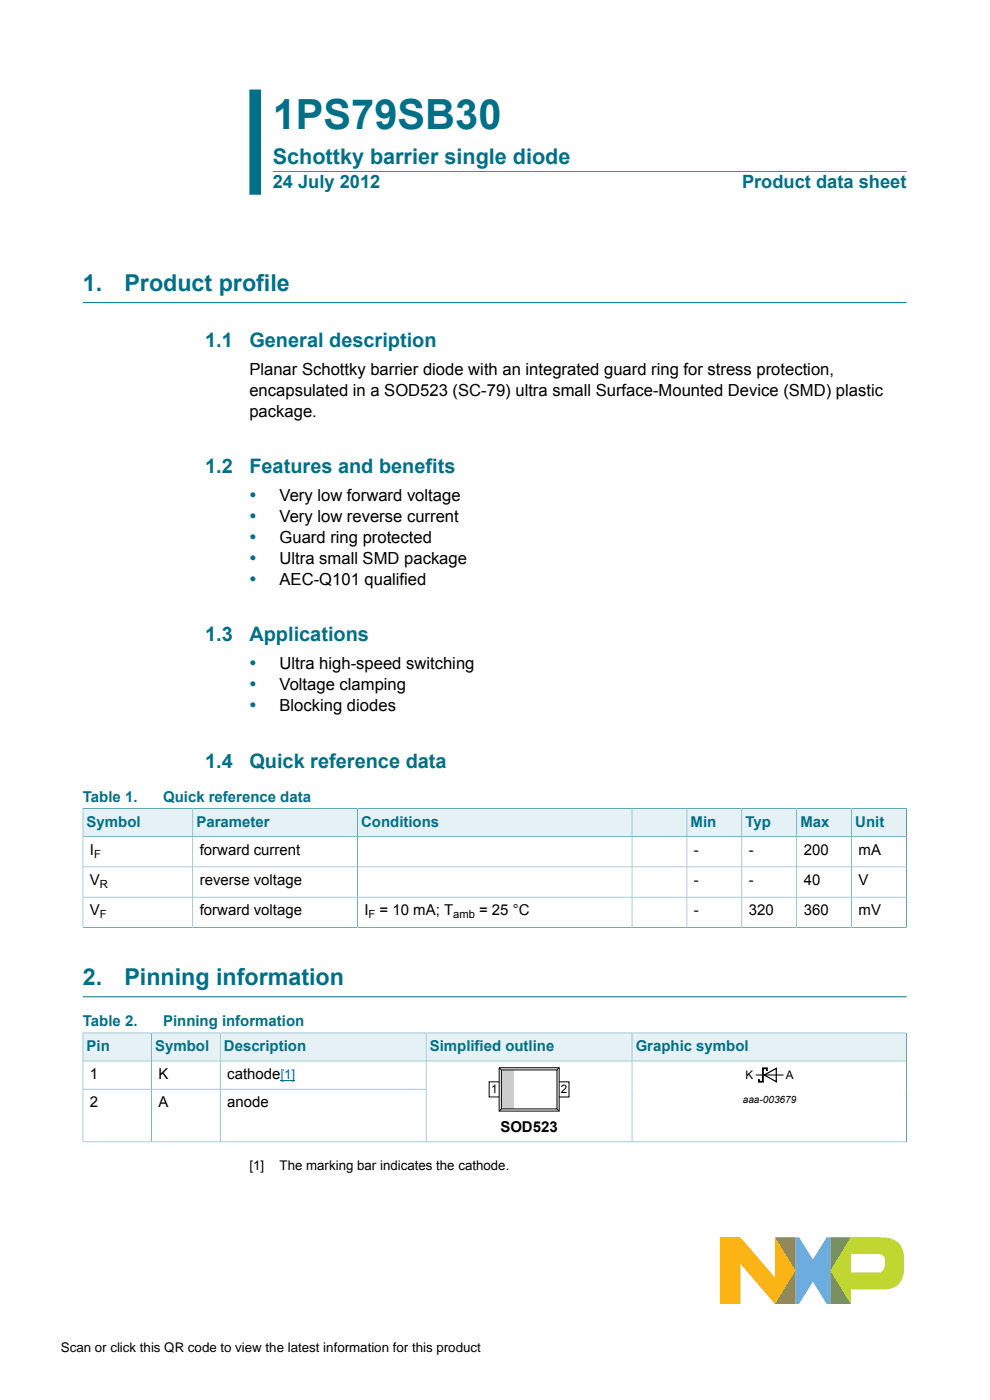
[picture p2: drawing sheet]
<svg xmlns="http://www.w3.org/2000/svg" width="210mm" height="297mm" viewBox="0 0 210 297" stroke-linecap="round" stroke-linejoin="round" font-family="sans-serif">
<defs><g id="words">
<text font-size="8.8" fill="#007088" x="57.9" y="27.3">1PS79SB30</text>
<g font-size="4.9" fill="#007088">
<text x="17.6" y="61.8">1.</text>
<text x="26.4" y="61.8">Product profile</text>
<text x="17.6" y="209">2.</text>
<text x="26.4" y="209">Pinning information</text>
</g>
<text font-size="4.6" fill="#007088" x="57.9" y="34.8">Schottky barrier single diode</text>
<g font-size="4.2" fill="#007088">
<text x="43.5" y="73.6">1.1</text>
<text x="52.9" y="73.6">General description</text>
<text x="43.5" y="100.4">1.2</text>
<text x="52.9" y="100.4">Features and benefits</text>
<text x="52.9" y="106.6">•</text>
<text x="52.9" y="111">•</text>
<text x="52.9" y="115.4">•</text>
<text x="52.9" y="119.8">•</text>
<text x="52.9" y="124.2">•</text>
<text x="43.5" y="136">1.3</text>
<text x="52.9" y="136">Applications</text>
<text x="52.9" y="142.2">•</text>
<text x="52.9" y="146.6">•</text>
<text x="52.9" y="151">•</text>
<text x="43.5" y="162.8">1.4</text>
<text x="52.9" y="162.8">Quick reference data</text>
</g>
<g font-size="3.9" fill="#007088">
<text x="57.8" y="39.9">24 July 2012</text>
<text x="157.4" y="39.9">Product data sheet</text>
</g>
<g font-size="3.5">
<text x="52.9" y="79.6">Planar Schottky barrier diode with an integrated guard ring for stress protection,</text>
<text x="52.9" y="84">encapsulated in a SOD523 (SC-79) ultra small Surface-Mounted Device (SMD) plastic</text>
<text x="52.9" y="88.4">package.</text>
<text x="59.3" y="106.4">Very low forward voltage</text>
<text x="59.3" y="110.8">Very low reverse current</text>
<text x="59.3" y="115.2">Guard ring protected</text>
<text x="59.3" y="119.6">Ultra small SMD package</text>
<text x="59.3" y="124">AEC-Q101 qualified</text>
<text x="59.3" y="142">Ultra high-speed switching</text>
<text x="59.3" y="146.4">Voltage clamping</text>
<text x="59.3" y="150.8">Blocking diodes</text>
</g>
<g font-size="3.2" fill="#007088">
<text x="17.6" y="170.2">Table 1.</text>
<text x="34.6" y="170.2">Quick reference data</text>
<text x="18.4" y="175.3">Symbol</text>
<text x="41.7" y="175.3">Parameter</text>
<text x="76.6" y="175.3">Conditions</text>
<text x="146.5" y="175.3">Min</text>
<text x="158.1" y="175.3">Typ</text>
<text x="169.8" y="175.3">Max</text>
<text x="181.4" y="175.3">Unit</text>
<text x="17.6" y="217.7">Table 2.</text>
<text x="34.6" y="217.7">Pinning information</text>
<text x="18.4" y="222.9">Pin</text>
<text x="32.9" y="222.9">Symbol</text>
<text x="47.5" y="222.9">Description</text>
<text x="91.2" y="222.9">Simplified outline</text>
<text x="134.8" y="222.9">Graphic symbol</text>
</g>
<g font-size="3.2">
<text x="19.1" y="181.3">I</text>
<text x="42.4" y="181.3">forward current</text>
<text x="147.2" y="181.3">-</text>
<text x="158.8" y="181.3">-</text>
<text x="170.5" y="181.3">200</text>
<text x="182.1" y="181.3">mA</text>
<text x="19.1" y="187.7">V</text>
<text x="42.4" y="187.7">reverse voltage</text>
<text x="147.2" y="187.7">-</text>
<text x="158.8" y="187.7">-</text>
<text x="170.5" y="187.7">40</text>
<text x="182.1" y="187.7">V</text>
<text x="19.1" y="194.1">V</text>
<text x="42.4" y="194.1">forward voltage</text>
<text x="77.3" y="194.1">I</text>
<text x="80.5" y="194.1">= 10 mA; T</text>
<text x="101.6" y="194.1">= 25 °C</text>
<text x="147.2" y="194.1">-</text>
<text x="158.8" y="194.1">320</text>
<text x="170.5" y="194.1">360</text>
<text x="182.1" y="194.1">mV</text>
<text x="19.1" y="228.9">1</text>
<text x="33.6" y="228.9">K</text>
<text x="48.2" y="228.9">cathode</text>
<text x="19.1" y="234.9">2</text>
<text x="33.6" y="234.9">A</text>
<text x="48.2" y="234.9">anode</text>
<text x="106.1" y="240.1">SOD523</text>
</g>
<text font-size="2.8" fill="#00f" x="59.5" y="228.9">[1]</text>
<g font-size="2.8">
<text x="52.9" y="248.2">[1]</text>
<text x="59.3" y="248.2">The marking bar indicates the cathode.</text>
<text x="12.9" y="286.8">Scan or click this QR code to view the latest information for this product</text>
</g>
<g font-size="2.5">
<text x="104.2" y="232">1</text>
<text x="118.9" y="232">2</text>
<text x="158.1" y="228.9">K</text>
<text x="166.7" y="228.9">A</text>
</g>
<g font-size="2.4">
<text x="20" y="181.9">F</text>
<text x="21.2" y="188.3">R</text>
<text x="21.2" y="194.7">F</text>
<text x="78.2" y="194.7">F</text>
<text x="96.1" y="194.7">amb</text>
</g>
<text font-size="2.1" x="157.6" y="234">aaa-003679</text>
</g></defs>
<path d="M54.1 19v22.3" fill="none" stroke="#007088" stroke-width="2.5" stroke-linecap="butt"/>
<path d="M57.9 36.3h134.4" fill="none" stroke="#007088" stroke-width=".21"/>
<path d="M168.7 262.5h.8l2.9 4.7 3-4.7h.7l.1 14.1h-.8l-3-4.7-2.9 4.7h-.8z" fill="#6dacde"/>
<path d="M164.4 262.5h4.3v14.1h-4.3l4.3-7z" fill="#938647"/>
<path d="M176.1 262.5h4.4l-4.3 7.1 4.3 7h-4.4z" fill="#6d9a45"/>
<path d="M180.5 262.5l-4.3 7.1 4.3 7v-3.1h7.3a3.9 3.9 0 0 0 4-4.5 9 9 0 0 0-.6-4.6 4.7 4.7 0 0 0-4.5-1.9zM180.5 266h5.5a1.43 1.43 0 0 1 1.7 1.5v.7a1.57 1.57 0 0 1-1.4 1.8h-5.8z" fill="#bfd730"/>
<path d="M152.7 262.5h4.3l7.4 8.5v-8.5l4.3 7.1-4.3 7-7.4-8.5v8.5h-4.3z" fill="#fcb316"/>
<path d="M17.6 64.2h174.7" fill="none" stroke="#007088" stroke-width=".21"/>
<path d="M17.7 171.6h23.1v5.8h-23.1z" fill="#e5f1f4"/>
<path d="M17.6 171.5v6h23.3v-6h-23.4" fill="none" stroke="#007088" stroke-width=".21"/>
<path d="M41 171.6h34.8v5.8h-34.8z" fill="#e5f1f4"/>
<path d="M40.9 171.5h34.9v6h-34.9z" fill="none" stroke="#007088" stroke-width=".21"/>
<path d="M75.9 171.6h58.1v5.8h-58.1z" fill="#e5f1f4"/>
<path d="M75.8 171.5h58.3v6h-58.3z" fill="none" stroke="#007088" stroke-width=".21"/>
<path d="M134.1 171.6h11.5v5.8h-11.5z" fill="#e5f1f4"/>
<path d="M134.1 171.5h11.6v6h-11.6z" fill="none" stroke="#007088" stroke-width=".21"/>
<path d="M145.8 171.6h11.5v5.8h-11.5z" fill="#e5f1f4"/>
<path d="M145.7 171.5h11.7v6h-11.7z" fill="none" stroke="#007088" stroke-width=".21"/>
<path d="M157.4 171.6h11.5v5.8h-11.5z" fill="#e5f1f4"/>
<path d="M157.4 171.5h11.6v6h-11.6z" fill="none" stroke="#007088" stroke-width=".21"/>
<path d="M169.1 171.6h11.5v5.8h-11.5z" fill="#e5f1f4"/>
<path d="M169 171.5h11.7v6h-11.7z" fill="none" stroke="#007088" stroke-width=".21"/>
<path d="M180.7 171.6h11.5v5.8h-11.5z" fill="#e5f1f4"/>
<g fill="none" stroke="#007088" stroke-width=".21">
<path d="M40.9 177.5v19.2M75.8 177.5v19.2M134.1 177.5v19.2M145.7 177.5v19.2M157.4 177.5v19.2M169 177.5v19.2M192.3 171.5v25.3M192.3 177.5h-174.7v19.3M192.4 171.5h-11.7v25.2M17.5 196.7h174.9M17.6 183.9h174.7M17.6 190.3h174.7"/>
<path d="M17.6 211.5h174.7"/>
</g>
<path d="M17.7 219.2h14.4v5.8h-14.4z" fill="#e5f1f4"/>
<path d="M17.6 219.1v6h14.6v-6h-14.7" fill="none" stroke="#007088" stroke-width=".21"/>
<path d="M32.2 219.2h14.4v5.8h-14.4z" fill="#e5f1f4"/>
<path d="M32.2 219.1h14.5v6h-14.5z" fill="none" stroke="#007088" stroke-width=".21"/>
<path d="M46.8 219.2h43.5v5.8h-43.5z" fill="#e5f1f4"/>
<path d="M46.7 219.1h43.7v6h-43.7z" fill="none" stroke="#007088" stroke-width=".21"/>
<path d="M90.5 219.2h43.5v5.8h-43.5z" fill="#e5f1f4"/>
<path d="M90.4 219.1h43.7v6h-43.7z" fill="none" stroke="#007088" stroke-width=".21"/>
<path d="M134.1 219.2h58.1v5.8h-58.1z" fill="#e5f1f4"/>
<path d="M192.3 219.1v6h-174.7v17.2M192.4 219.1h-58.3v23.1h-116.6M17.6 231.1h72.8M32.2 225.1v17.1M46.7 225.1v17.1M90.4 225.1v17.1" fill="none" stroke="#007088" stroke-width=".21"/>
<path d="M59.5 229.2h3.1" fill="none" stroke="#00f" stroke-width=".21"/>
<path d="M106.4 227h2.7v8.2h-2.7z" fill="#ccc"/>
<path d="M105.9 226.5h12.7v9.2h-12.7zM105.9 229.5h-2.1v3.2h2.1M105.9 226.5l.5 .5M106.4 227h11.7v8.2h-11.7zM106.4 235.2l-.5 .5M118.1 235.2l.5 .5M118.6 229.5h2.1v3.2h-2.1M118.6 226.5l-.5 .5M160.4 228.1h5.7" fill="none" stroke="#000" stroke-width=".21"/>
<path d="M192.4 242.2h-58.3v-17.1h58.2v17.2" fill="none" stroke="#007088" stroke-width=".21"/>
<path d="M162.1 228.1l2.6-1.5v2.9z" fill="none" stroke="#000" stroke-width=".26"/>
<path d="M162.7 227.2v-.6h-.9v2.9h-.8v-.6" fill="none" stroke="#000" stroke-width=".38"/>
<use href="#words"/>
</svg>
